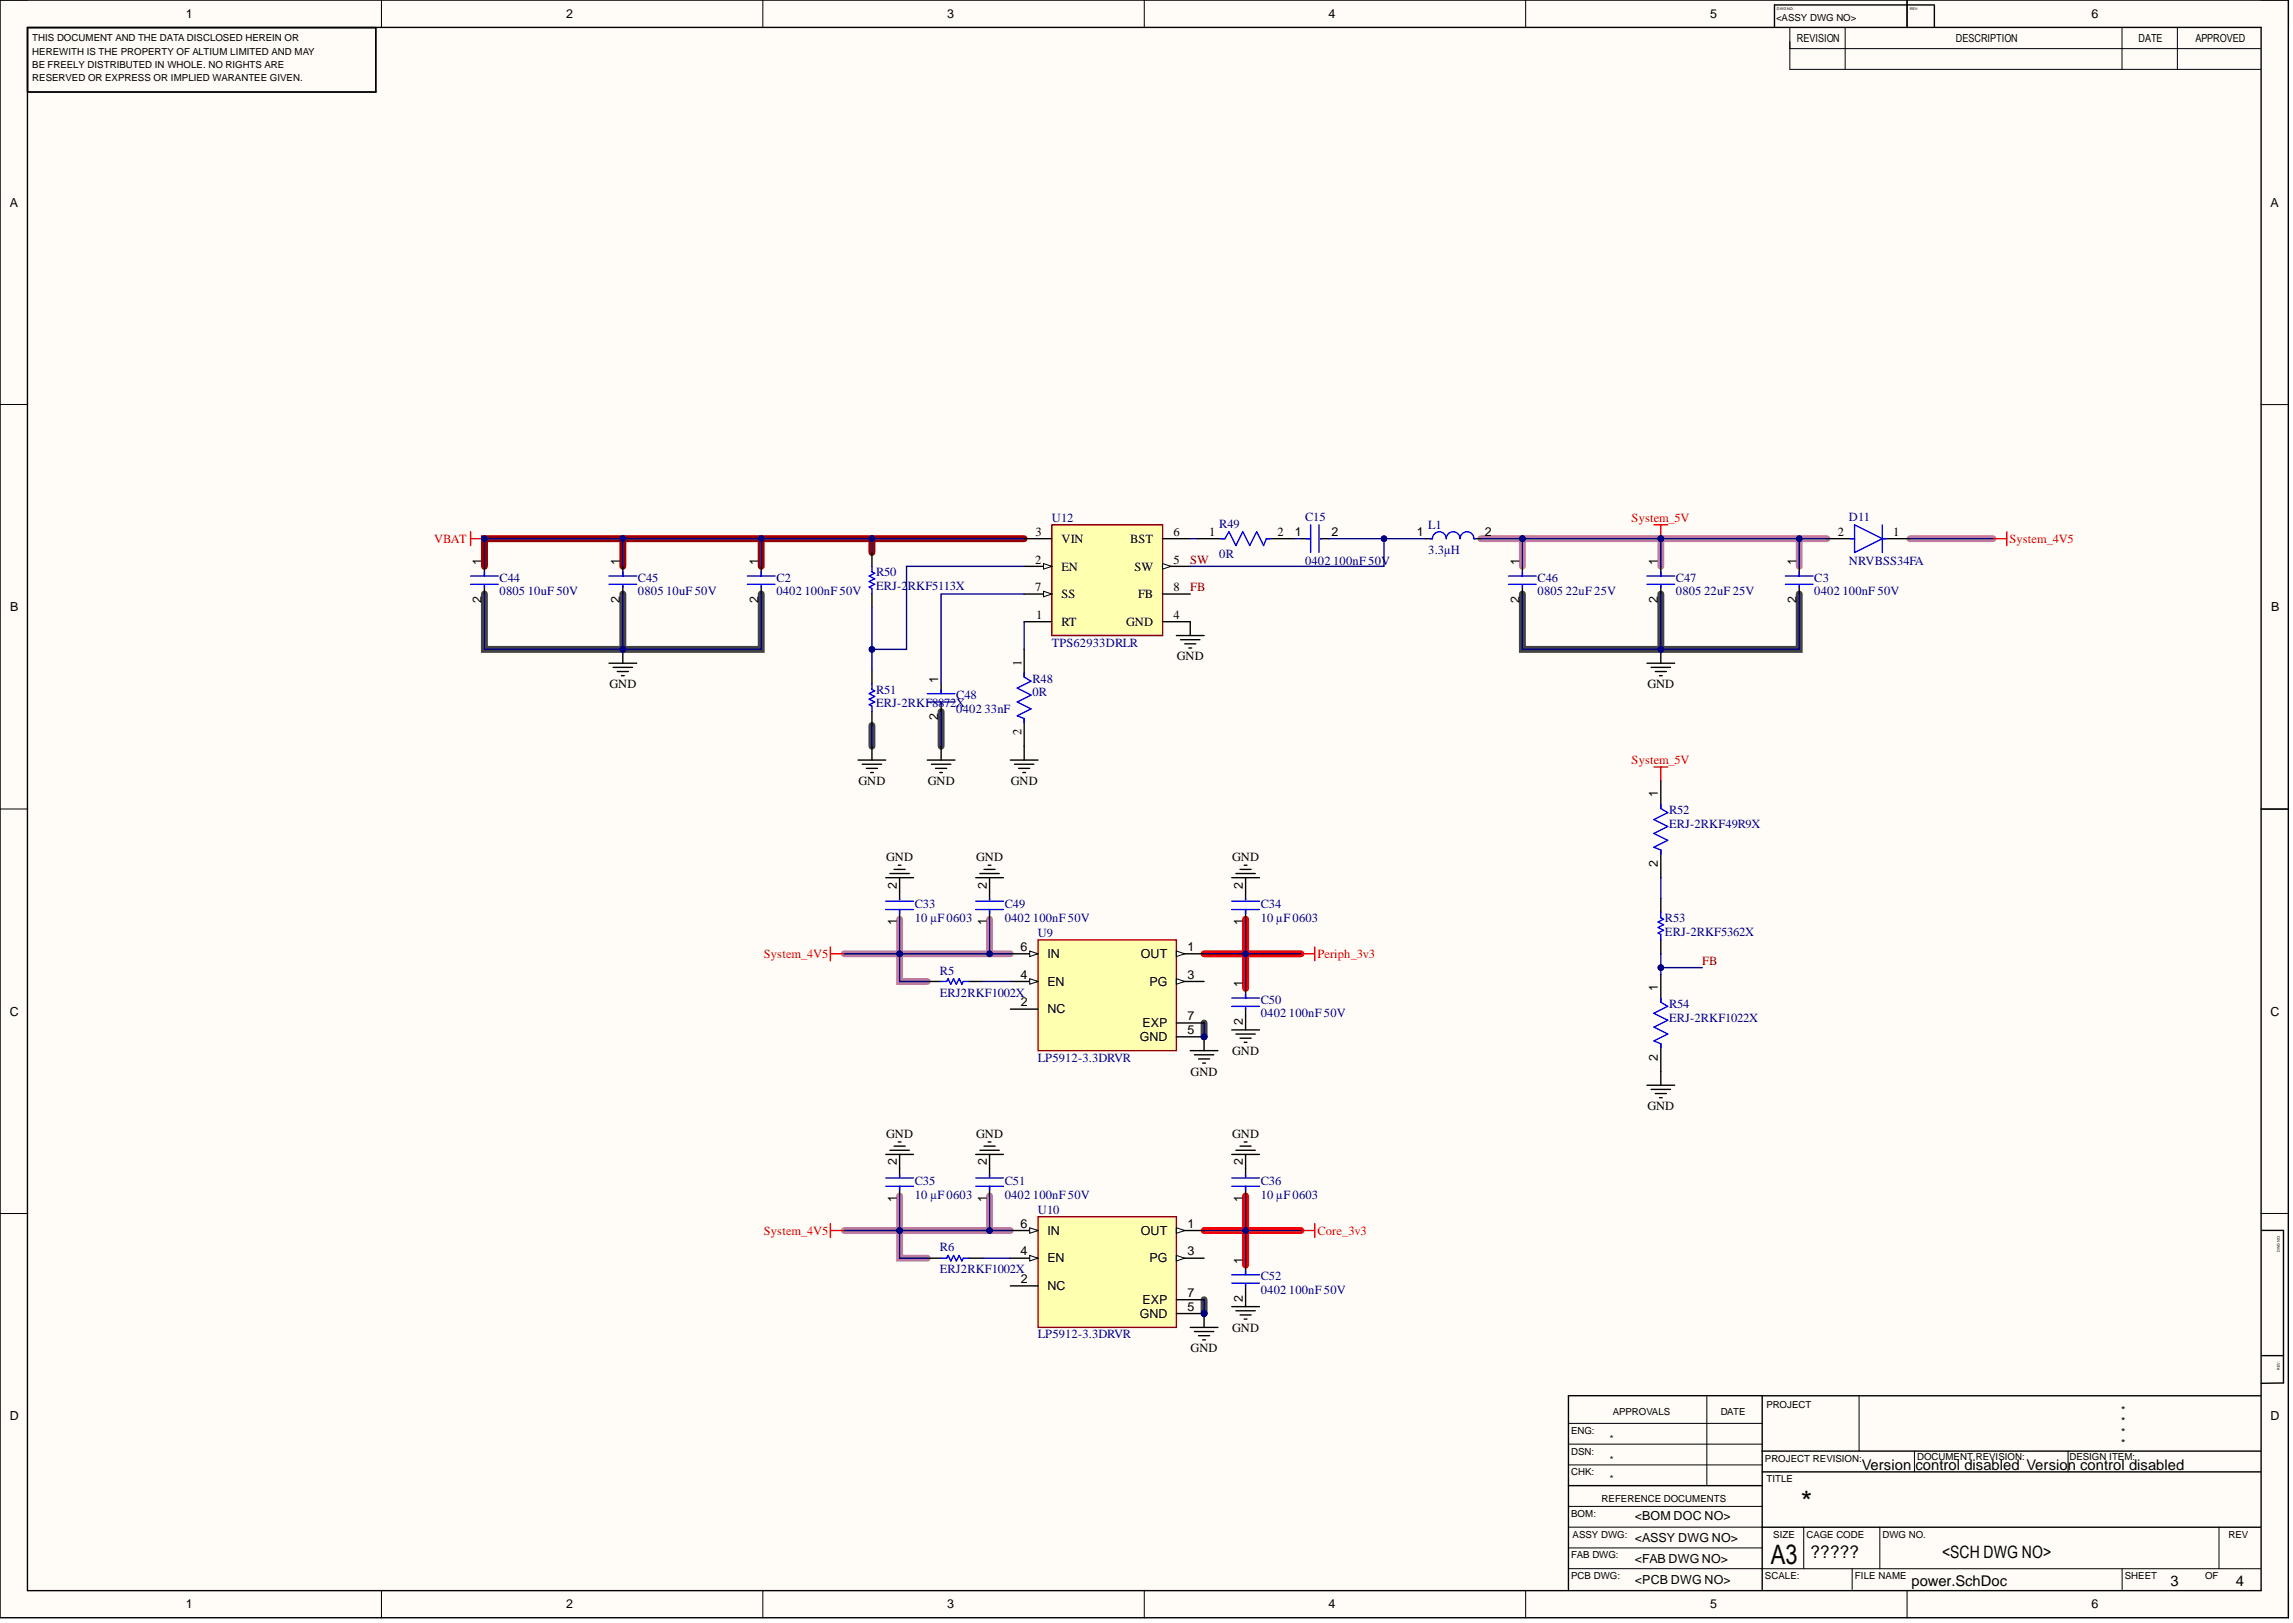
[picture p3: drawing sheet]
<svg xmlns="http://www.w3.org/2000/svg" width="420mm" height="297mm" viewBox="0 0 420 297" stroke-linecap="round" stroke-linejoin="round" font-family="sans-serif">
<defs><g id="words">
<text font-size="5.4" x="329.7" y="276.8">*</text>
<text font-size="4.9" x="324.2" y="286.2">A3</text>
<text font-size="3.2" x="331.5" y="285.1">?????</text>
<text font-size="3.1" x="355.6" y="285.1">&lt;SCH DWG NO&gt;</text>
<g font-size="2.7">
<text x="340.9" y="269">Version control disabled Version control disabled</text>
<text x="350" y="290.3">power.SchDoc</text>
<text x="397.4" y="290.3">3</text>
<text x="409.4" y="290.3">4</text>
</g>
<g font-size="2.3">
<text x="34" y="3.3">1</text>
<text x="103.6" y="3.3">2</text>
<text x="173.4" y="3.3">3</text>
<text x="243.2" y="3.3">4</text>
<text x="313.1" y="3.3">5</text>
<text x="382.9" y="3.3">6</text>
<text x="1.8" y="37.8">A</text>
<text x="415.7" y="37.8">A</text>
<text x="189.6" y="98.1">3</text>
<text x="194.3" y="99.3">VIN</text>
<text x="206.9" y="99.3">BST</text>
<text x="214.9" y="98.1">6</text>
<text x="221.4" y="98.1">1</text>
<text x="233.9" y="98.1">2</text>
<text x="237.1" y="98.1">1</text>
<text x="243.7" y="98.1">2</text>
<text x="259.4" y="98.1">1</text>
<text x="271.9" y="98.1">2</text>
<text x="336.5" y="98.1">2</text>
<text x="346.6" y="98.1">1</text>
<text x="88.2" y="103.4" transform="rotate(-90 88.2 103.4)">1</text>
<text x="113.5" y="103.4" transform="rotate(-90 113.5 103.4)">1</text>
<text x="138.8" y="103.4" transform="rotate(-90 138.8 103.4)">1</text>
<text x="189.5" y="103.1">2</text>
<text x="194.3" y="104.4">EN</text>
<text x="207.7" y="104.4">SW</text>
<text x="214.9" y="103.1">5</text>
<text x="278.2" y="103.4" transform="rotate(-90 278.2 103.4)">1</text>
<text x="303.5" y="103.4" transform="rotate(-90 303.5 103.4)">1</text>
<text x="328.9" y="103.4" transform="rotate(-90 328.9 103.4)">1</text>
<text x="1.9" y="111.8">B</text>
<text x="88.2" y="110.3" transform="rotate(-90 88.2 110.3)">2</text>
<text x="113.5" y="110.3" transform="rotate(-90 113.5 110.3)">2</text>
<text x="138.8" y="110.3" transform="rotate(-90 138.8 110.3)">2</text>
<text x="189.5" y="108.2">7</text>
<text x="189.7" y="113.3">1</text>
<text x="194.3" y="109.5">SS</text>
<text x="208.4" y="109.5">FB</text>
<text x="214.9" y="108.2">8</text>
<text x="214.9" y="113.3">4</text>
<text x="278.2" y="110.3" transform="rotate(-90 278.2 110.3)">2</text>
<text x="303.5" y="110.3" transform="rotate(-90 303.5 110.3)">2</text>
<text x="328.9" y="110.3" transform="rotate(-90 328.9 110.3)">2</text>
<text x="415.8" y="111.8">B</text>
<text x="194.3" y="114.5">RT</text>
<text x="206.2" y="114.5">GND</text>
<text x="111.6" y="125.9">GND</text>
<text x="171.8" y="124.9" transform="rotate(-90 171.8 124.9)">1</text>
<text x="187" y="121.9" transform="rotate(-90 187 121.9)">1</text>
<text x="215.5" y="120.9">GND</text>
<text x="301.6" y="125.9">GND</text>
<text x="171.8" y="131.8" transform="rotate(-90 171.8 131.8)">2</text>
<text x="187" y="134.5" transform="rotate(-90 187 134.5)">2</text>
<text x="157.2" y="143.7">GND</text>
<text x="169.8" y="143.7">GND</text>
<text x="185" y="143.7">GND</text>
<text x="303.5" y="145.9" transform="rotate(-90 303.5 145.9)">1</text>
<text x="162.2" y="157.6">GND</text>
<text x="178.7" y="157.6">GND</text>
<text x="225.6" y="157.6">GND</text>
<text x="303.5" y="158.7" transform="rotate(-90 303.5 158.7)">2</text>
<text x="164.2" y="162.7" transform="rotate(-90 164.2 162.7)">2</text>
<text x="180.7" y="162.7" transform="rotate(-90 180.7 162.7)">2</text>
<text x="227.5" y="162.7" transform="rotate(-90 227.5 162.7)">2</text>
<text x="164.2" y="169.3" transform="rotate(-90 164.2 169.3)">1</text>
<text x="180.7" y="169.3" transform="rotate(-90 180.7 169.3)">1</text>
<text x="227.5" y="169.3" transform="rotate(-90 227.5 169.3)">1</text>
<text x="186.8" y="174.1">6</text>
<text x="186.8" y="179.1">4</text>
<text x="191.8" y="175.3">IN</text>
<text x="208.9" y="175.3">OUT</text>
<text x="217.4" y="174.1">1</text>
<text x="217.4" y="179.1">3</text>
<text x="1.8" y="185.9">C</text>
<text x="186.9" y="184.2">2</text>
<text x="191.8" y="180.4">EN</text>
<text x="191.8" y="185.5">NC</text>
<text x="210.5" y="180.4">PG</text>
<text x="227.5" y="180.6" transform="rotate(-90 227.5 180.6)">1</text>
<text x="303.5" y="181.4" transform="rotate(-90 303.5 181.4)">1</text>
<text x="415.7" y="185.9">C</text>
<text x="208.7" y="190.5">GND</text>
<text x="209.2" y="188">EXP</text>
<text x="217.4" y="186.7">7</text>
<text x="217.4" y="189.2">5</text>
<text x="227.5" y="187.6" transform="rotate(-90 227.5 187.6)">2</text>
<text x="218" y="196.8">GND</text>
<text x="225.6" y="193">GND</text>
<text x="303.5" y="194.1" transform="rotate(-90 303.5 194.1)">2</text>
<text x="301.6" y="203.2">GND</text>
<text x="162.2" y="208.2">GND</text>
<text x="178.7" y="208.2">GND</text>
<text x="225.6" y="208.2">GND</text>
<text x="164.2" y="213.3" transform="rotate(-90 164.2 213.3)">2</text>
<text x="180.7" y="213.3" transform="rotate(-90 180.7 213.3)">2</text>
<text x="227.5" y="213.3" transform="rotate(-90 227.5 213.3)">2</text>
<text x="164.2" y="220" transform="rotate(-90 164.2 220)">1</text>
<text x="180.7" y="220" transform="rotate(-90 180.7 220)">1</text>
<text x="227.5" y="220" transform="rotate(-90 227.5 220)">1</text>
<text x="186.8" y="224.7">6</text>
<text x="191.8" y="226">IN</text>
<text x="208.9" y="226">OUT</text>
<text x="217.4" y="224.7">1</text>
<text x="186.8" y="229.8">4</text>
<text x="191.8" y="231">EN</text>
<text x="210.5" y="231">PG</text>
<text x="217.4" y="229.8">3</text>
<text x="227.5" y="231.3" transform="rotate(-90 227.5 231.3)">1</text>
<text x="186.9" y="234.8">2</text>
<text x="191.8" y="236.1">NC</text>
<text x="209.2" y="238.6">EXP</text>
<text x="217.4" y="237.4">7</text>
<text x="217.4" y="239.9">5</text>
<text x="227.5" y="238.2" transform="rotate(-90 227.5 238.2)">2</text>
<text x="208.7" y="241.2">GND</text>
<text x="225.6" y="243.7">GND</text>
<text x="218" y="247.5">GND</text>
<text x="1.8" y="259.9">D</text>
<text x="415.7" y="259.9">D</text>
<text x="299.3" y="278.2">&lt;BOM DOC NO&gt;</text>
<text x="299.3" y="286.1">&lt;FAB DWG NO&gt;</text>
<text x="299.3" y="282.3">&lt;ASSY DWG NO&gt;</text>
<text x="299.3" y="289.9">&lt;PCB DWG NO&gt;</text>
<text x="34" y="294.3">1</text>
<text x="103.6" y="294.3">2</text>
<text x="173.4" y="294.3">3</text>
<text x="243.2" y="294.3">4</text>
<text x="313.1" y="294.3">5</text>
<text x="382.9" y="294.3">6</text>
</g>
<g font-size="2.3" fill="#000080">
<text x="192.6" y="95.6">U12</text>
<text x="238.9" y="95.3">C15</text>
<text x="338.5" y="95.3">D11</text>
<text x="223.2" y="96.6">R49</text>
<text x="261.5" y="101.4">3.3µH</text>
<text x="261.5" y="96.8">L1</text>
<text x="91.5" y="106.4">C44</text>
<text x="116.8" y="106.4">C45</text>
<text x="142.1" y="106.4">C2</text>
<text x="160.4" y="105.4">R50</text>
<text x="160.4" y="108">ERJ-2</text>
<text x="166.2" y="108">RKF5113X</text>
<text x="223.2" y="102.1">0R</text>
<text x="238.9" y="103.4">0402</text>
<text x="244.1" y="103.4">100nF 50V</text>
<text x="281.5" y="106.4">C46</text>
<text x="306.8" y="106.4">C47</text>
<text x="332.2" y="106.4">C3</text>
<text x="338.5" y="103.4">NRVBSS34FA</text>
<text x="91.5" y="109">0805</text>
<text x="96.6" y="109">10uF 50V</text>
<text x="116.8" y="109">0805</text>
<text x="122" y="109">10uF 50V</text>
<text x="142.1" y="109">0402</text>
<text x="147.3" y="109">100nF 50V</text>
<text x="281.5" y="109">0805</text>
<text x="286.6" y="109">22uF 25V</text>
<text x="306.8" y="109">0805</text>
<text x="312" y="109">22uF 25V</text>
<text x="332.2" y="109">0402</text>
<text x="337.3" y="109">100nF 50V</text>
<text x="192.6" y="118.3">TPS62933DRLR</text>
<text x="189" y="124.9">R48</text>
<text x="160.4" y="127">R51</text>
<text x="160.4" y="129.5">ERJ-2RKF8872X</text>
<text x="175.1" y="128">C48</text>
<text x="175.1" y="130.5">0402</text>
<text x="180.2" y="130.5">33nF</text>
<text x="189" y="127.5">0R</text>
<text x="305.6" y="149">R52</text>
<text x="305.6" y="151.5">ERJ-2RKF49R9X</text>
<text x="167.5" y="166.2">C33</text>
<text x="183.9" y="166.2">C49</text>
<text x="230.8" y="166.2">C34</text>
<text x="167.5" y="168.7">10 µF 0603</text>
<text x="183.9" y="168.7">0402</text>
<text x="189.1" y="168.7">100nF 50V</text>
<text x="190" y="171.5">U9</text>
<text x="230.8" y="168.7">10 µF 0603</text>
<text x="304.8" y="168.7">R53</text>
<text x="304.8" y="171.3">ERJ-2RKF5362X</text>
<text x="172" y="178.4">R5</text>
<text x="172" y="182.4">ERJ2RKF1002X</text>
<text x="230.8" y="183.7">C50</text>
<text x="305.6" y="184.4">R54</text>
<text x="230.8" y="186.2">0402</text>
<text x="236" y="186.2">100nF 50V</text>
<text x="305.6" y="187">ERJ-2RKF1022X</text>
<text x="190" y="194.3">LP5912-3.3DRVR</text>
<text x="167.5" y="216.9">C35</text>
<text x="167.5" y="219.4">10 µF 0603</text>
<text x="183.9" y="216.9">C51</text>
<text x="183.9" y="219.4">0402</text>
<text x="189.1" y="219.4">100nF 50V</text>
<text x="230.8" y="216.9">C36</text>
<text x="230.8" y="219.4">10 µF 0603</text>
<text x="190" y="222.2">U10</text>
<text x="172" y="229">R6</text>
<text x="172" y="233.1">ERJ2RKF1002X</text>
<text x="230.8" y="234.3">C52</text>
<text x="230.8" y="236.9">0402</text>
<text x="236" y="236.9">100nF 50V</text>
<text x="190" y="245">LP5912-3.3DRVR</text>
</g>
<g font-size="2.3" fill="#f00">
<text x="298.7" y="95.6">System_5V</text>
<text x="79.5" y="99.3">VBAT</text>
<text x="367.9" y="99.3">System_4V5</text>
<text x="298.7" y="139.9">System_5V</text>
<text x="139.9" y="175.3">System_4V5</text>
<text x="241.2" y="175.3">Periph_3v3</text>
<text x="139.9" y="226">System_4V5</text>
<text x="241.2" y="226">Core_3v3</text>
</g>
<g font-size="2.3" fill="#800000">
<text x="217.9" y="103.1">SW</text>
<text x="217.9" y="108.2">FB</text>
<text x="311.6" y="176.6">FB</text>
</g>
<g font-size="2">
<text x="329" y="7.7">REVISION</text>
<text x="358.1" y="7.7">DESCRIPTION</text>
<text x="391.5" y="7.7">DATE</text>
<text x="401.9" y="7.7">APPROVED</text>
<text x="388.3" y="262.8">*</text>
<text x="388.3" y="258.8">*</text>
<text x="388.3" y="260.8">*</text>
<text x="388.3" y="264.8">*</text>
</g>
<g font-size="1.8">
<text x="325.2" y="3.8">&lt;ASSY DWG NO&gt;</text>
<text x="5.9" y="7.6">THIS DOCUMENT AND THE DATA DISCLOSED HEREIN OR</text>
<text x="5.9" y="10">HEREWITH IS THE PROPERTY OF ALTIUM LIMITED AND MAY</text>
<text x="5.9" y="12.5">BE FREELY DISTRIBUTED IN WHOLE. NO RIGHTS ARE</text>
<text x="5.9" y="14.9">RESERVED OR EXPRESS OR IMPLIED WARANTEE GIVEN.</text>
<text x="323.4" y="257.6">PROJECT</text>
<text x="287.7" y="262.4">ENG:</text>
<text x="294.8" y="264">*</text>
<text x="295.3" y="258.9">APPROVALS</text>
<text x="315" y="258.9">DATE</text>
<text x="287.7" y="266.2">DSN:</text>
<text x="294.8" y="267.8">*</text>
<text x="323.1" y="267.5">PROJECT REVISION:</text>
<text x="351" y="267.2">DOCUMENT REVISION:</text>
<text x="378.9" y="267.2">DESIGN ITEM:</text>
<text x="287.7" y="270">CHK:</text>
<text x="293.2" y="274.8">REFERENCE DOCUMENTS</text>
<text x="294.8" y="271.3">*</text>
<text x="323.4" y="271.3">TITLE</text>
<text x="287.7" y="277.6">BOM:</text>
<text x="287.9" y="281.4">ASSY DWG:</text>
<text x="324.7" y="281.4">SIZE</text>
<text x="330.7" y="281.4">CAGE CODE</text>
<text x="344.7" y="281.4">DWG NO.</text>
<text x="408" y="281.4">REV</text>
<text x="287.7" y="285.2">FAB DWG:</text>
<text x="287.7" y="289">PCB DWG:</text>
<text x="323.1" y="289">SCALE:</text>
<text x="339.6" y="289">FILE NAME</text>
<text x="389" y="289">SHEET</text>
<text x="403.7" y="289">OF</text>
</g>
<g font-size=".7">
<text x="325.3" y="1.8">DWG NO:</text>
<text x="349.7" y="1.8">REV:</text>
<text x="417.4" y="229.1" transform="rotate(-90 417.4 229.1)">DWG NO:</text>
<text x="417.4" y="250.7" transform="rotate(-90 417.4 250.7)">REV:</text>
</g>
</g></defs>
<g fill="#fffcf8">
<path d="M0 0h419v296.1h-419z" fill-rule="evenodd"/>
<path d="M5.1 5.1h408.8v286h-408.8z" fill-rule="evenodd"/>
</g>
<g fill="none" stroke="#000" stroke-width=".18">
<path d="M0 0h5.1M69.8 0v5.1M139.7 0v5.1M209.5 0v5.1M279.3 0v5.1M327.7 5.1v7.6M327.7 8.9h86.1M327.7 12.7h86.1M337.8 5.1v7.6M349.1 0v5.1M388.5 5.1v7.6M398.6 5.1v7.6"/>
<path d="M413.9 0h5.1v5.1M0 74h5.1M413.9 74h5.1M0 148.1h5.1M413.9 148.1h5.1M0 222.1h5.1M413.9 222.1h5.1M312.5 255.4v16.5M340.4 255.4v10.2M287.2 264.3h35.4M287.2 260.5h35.4M287.2 268.1h35.4"/>
<path d="M287.2 279.5h35.4M287.2 275.7h35.4M330.2 279.5v7.6M344.2 279.5v7.6M350.5 265.6v3.8M378.6 265.6v3.8M406.3 279.5v7.6M69.8 291.1v5M139.7 291.1v5M209.5 291.1v5M279.3 291.1v5M287.2 287.1h126.7"/>
<path d="M287.2 283.3h35.4M339.1 287.1v3.8M349.1 291.1v5M388.5 287.1v3.8M419 291.1v5"/>
</g>
<path d="M88.7 108.7v10.1h50.7v-10.1M114 108.7v10.1M278.7 108.7v10.1h50.7v-10.1M304.1 108.7v10.1M159.6 132.8v3.8M172.3 130.2v6.4M220.4 187.2v2.6M220.4 237.9v2.5" fill="none" stroke="#434343" stroke-width="1.3"/>
<path d="M271.1 98.6h7.6M278.7 98.6h55.8M278.7 98.6v5.1M304.1 98.6v5.1M329.4 98.6v5.1M349.7 98.6h15.2M154.6 174.6h30.4M164.7 168.2v11.4h5.1M181.2 168.2v6.4M164.7 218.9v11.4h5.1M181.2 218.9v6.3M154.6 225.2h30.4" fill="none" stroke="#c27ba0" stroke-width="1.3"/>
<path d="M220.4 174.6h17.8M228 168.2v12.7M228 218.9v12.6M220.4 225.2h17.8" fill="none" stroke="#f00" stroke-width="1.3"/>
<path d="M114 98.6v5M139.4 98.6v5M159.6 98.6v2.5M187.5 98.6h-98.8v5.1" fill="none" stroke="#980000" stroke-width="1.3"/>
<g fill="none" stroke="#000" stroke-width=".25">
<path d="M0 0h418.9v296.1h-418.9zM5 5h409v286.1h-409zM68.8 5.1v11.7h-63.8M324.9 .9v4M324.9 .9h29.2M349.1 0v5M354.1 1v4M414 148.1h5M414.1 225.2h4v27.9l-4.1 .1M322.6 255.4v35.5M413.9 255.5l-126.7-.1v35.5M414.1 248.1h4"/>
<path d="M287.2 271.9h35.4M322.6 265.6h91.3M322.6 269.4h91.3M322.6 279.5h91.3"/>
</g>
<circle cx="220.4" cy="189.8" r=".51" fill="#000080"/>
<circle cx="220.4" cy="189.8" r=".51" fill="none" stroke="#000080" stroke-width=".18"/>
<path d="M190 172h25.4v20.3h-25.4z" fill-rule="evenodd" fill="#ffffb0"/>
<path d="M190 172h25.4v20.3h-25.4z" fill="none" stroke="#800000" stroke-width=".25"/>
<path d="M185 174.6h5" fill="none" stroke="#000" stroke-width=".25"/>
<path d="M188.5 174.1l1.5 .5-1.5 .5z" fill="#f8fcff"/>
<path d="M188.5 174.1l1.5 .5-1.5 .5z" fill="none" stroke="#000" stroke-width=".18"/>
<path d="M185 179.6h5" fill="none" stroke="#000" stroke-width=".25"/>
<path d="M188.5 179.1l1.5 .5-1.5 .5z" fill="#f8fcff"/>
<path d="M188.5 179.1l1.5 .5-1.5 .5z" fill="none" stroke="#000" stroke-width=".18"/>
<path d="M215.4 174.6h5M185 184.7h5" fill="none" stroke="#000" stroke-width=".25"/>
<path d="M215.4 174.1l1.5 .5-1.5 .5z" fill="#f8fcff"/>
<path d="M215.4 174.1l1.5 .5-1.5 .5z" fill="none" stroke="#000" stroke-width=".18"/>
<path d="M215.4 179.6h5" fill="none" stroke="#000" stroke-width=".25"/>
<path d="M215.4 179.1l1.5 .5-1.5 .5z" fill="#f8fcff"/>
<path d="M215.4 179.1l1.5 .5-1.5 .5z" fill="none" stroke="#000" stroke-width=".18"/>
<path d="M215.4 187.2h5M215.4 189.8h5" fill="none" stroke="#000" stroke-width=".25"/>
<circle cx="220.4" cy="189.8" r=".51" fill="#000080"/>
<circle cx="220.4" cy="189.8" r=".51" fill="none" stroke="#000080" stroke-width=".18"/>
<path d="M217.9 192.3h5.1M218.7 193h3.5M219.4 193.8h2.1M220.2 194.6h.5M220.4 189.8v2.5" fill="none" stroke="#000" stroke-width=".25"/>
<circle cx="220.4" cy="189.8" r=".51" fill="#000080"/>
<circle cx="220.4" cy="189.8" r=".51" fill="none" stroke="#000080" stroke-width=".18"/>
<path d="M152 173.3v2.5M152 174.6h2.6" fill="none" stroke="#f00" stroke-width=".25"/>
<path d="M162.9 159.9h3.6M163.7 159.1h2M164.4 158.4h.6M226.3 159.9h3.5M227 159.1h2.1M227.8 158.4h.5M162.2 160.6h5M164.7 160.6v4.1M164.7 166.5v1.7M225.5 160.6h5.1M228 160.6v4.1M228 166.5v1.7" fill="none" stroke="#000" stroke-width=".25"/>
<path d="M162.2 166.5h5M162.2 164.9h5M164.7 164.4v.3M164.7 166.5v.7M225.5 166.5h5.1M225.5 164.9h5.1M228 164.4v.3M228 166.5v.7" fill="none" stroke="#00f" stroke-width=".25"/>
<circle cx="220.4" cy="240.4" r=".51" fill="#000080"/>
<circle cx="220.4" cy="240.4" r=".51" fill="none" stroke="#000080" stroke-width=".18"/>
<path d="M190 222.7h25.4v20.2h-25.4z" fill-rule="evenodd" fill="#ffffb0"/>
<path d="M190 222.7h25.4v20.2h-25.4z" fill="none" stroke="#800000" stroke-width=".25"/>
<path d="M185 225.2h5" fill="none" stroke="#000" stroke-width=".25"/>
<path d="M188.5 224.7l1.5 .5-1.5 .5z" fill="#f8fcff"/>
<path d="M188.5 224.7l1.5 .5-1.5 .5z" fill="none" stroke="#000" stroke-width=".18"/>
<path d="M185 230.3h5" fill="none" stroke="#000" stroke-width=".25"/>
<path d="M188.5 229.8l1.5 .5-1.5 .5z" fill="#f8fcff"/>
<path d="M188.5 229.8l1.5 .5-1.5 .5z" fill="none" stroke="#000" stroke-width=".18"/>
<path d="M185 235.3h5M215.4 225.2h5" fill="none" stroke="#000" stroke-width=".25"/>
<path d="M215.4 224.7l1.5 .5-1.5 .5z" fill="#f8fcff"/>
<path d="M215.4 224.7l1.5 .5-1.5 .5z" fill="none" stroke="#000" stroke-width=".18"/>
<path d="M215.4 230.3h5" fill="none" stroke="#000" stroke-width=".25"/>
<path d="M215.4 229.8l1.5 .5-1.5 .5z" fill="#f8fcff"/>
<path d="M215.4 229.8l1.5 .5-1.5 .5z" fill="none" stroke="#000" stroke-width=".18"/>
<path d="M215.4 237.9h5M215.4 240.4h5" fill="none" stroke="#000" stroke-width=".25"/>
<circle cx="220.4" cy="240.4" r=".51" fill="#000080"/>
<circle cx="220.4" cy="240.4" r=".51" fill="none" stroke="#000080" stroke-width=".18"/>
<path d="M217.9 242.9h5.1M218.7 243.7h3.5M219.4 244.5h2.1M220.2 245.2h.5M220.4 240.4v2.5" fill="none" stroke="#000" stroke-width=".25"/>
<circle cx="220.4" cy="240.4" r=".51" fill="#000080"/>
<circle cx="220.4" cy="240.4" r=".51" fill="none" stroke="#000080" stroke-width=".18"/>
<path d="M238.2 174.6h2.5M240.7 173.3v2.5M152 223.9v2.6M152 225.2h2.6M238.2 225.2h2.5M240.7 223.9v2.6" fill="none" stroke="#f00" stroke-width=".25"/>
<g fill="none" stroke="#000" stroke-width=".25">
<path d="M88.7 103.6v1.8M88.7 107.2v1.5M114 103.6v1.8M114 107.2v1.5M114 118.8v2.6M139.4 103.6v1.8M139.4 107.2v1.5M187.5 118.8v5.1M278.7 103.7v1.7M278.7 107.2v1.5M304.1 103.7v1.7M304.1 107.2v1.5"/>
<path d="M329.4 103.7v1.7M329.4 107.2v1.5M111.5 121.4h5.1M112.3 122.1h3.5M113 122.9h2M113.8 123.7h.5M172.3 125.2v1.8M172.3 128.7v1.5M187.5 131.5v5.1M162.2 211.3h5M162.9 210.5h3.6M163.7 209.8h2"/>
<path d="M164.4 209h.6M164.7 211.3v4M164.7 217.1v1.8M225.5 211.3h5.1M226.3 210.5h3.5M227 209.8h2.1M227.8 209h.5M228 211.3v4M228 217.1v1.8"/>
</g>
<g fill="none" stroke="#00f" stroke-width=".25">
<path d="M86.2 105.4h5M86.2 106.9h5M88.7 104.7v.7M88.7 107.2v.2M111.5 105.4h5.1M111.5 106.9h5.1M114 104.7v.7M114 107.2v.2M136.8 105.4h5.1M136.8 106.9h5.1M139.4 104.7v.7M139.4 107.2v.2"/>
<path d="M276.2 105.4h5.1M276.2 106.9h5.1M278.7 104.7v.7M278.7 107.2v.3M301.5 105.4h5.1M301.5 106.9h5.1M304.1 104.7v.7M304.1 107.2v.3M326.9 105.4h5M326.9 106.9h5M329.4 104.7v.7M329.4 107.2v.3"/>
<path d="M169.8 127h5M169.8 128.5h5M172.3 126.2v.8M172.3 128.7v.3M187.5 123.2v.7l1.3 .8-2.6 1.2 2.6 1.3-2.6 1.3 2.6 1.2-2.6 1.3 1.3 .5v.8M162.2 217.1h5M162.2 215.6h5M164.7 215.1v.2M164.7 217.1v.8M225.5 217.1h5.1M225.5 215.6h5.1M228 215.1v.2"/>
<path d="M228 217.1v.8"/>
</g>
<circle cx="114" cy="118.8" r=".51" fill="#000080"/>
<circle cx="114" cy="118.8" r=".51" fill="none" stroke="#000080" stroke-width=".18"/>
<g fill="none" stroke="#000" stroke-width=".25">
<path d="M219.2 98.6h5M231.8 98.6h5.1M238.2 98.6h1.8M241.7 98.6h1.5M215.4 116.3h5M216.1 117.1h3.6M216.9 117.8h2M217.7 118.6h.5M217.9 113.8v2.5M304.1 118.8v2.6M169.8 139.1h5M170.5 139.9h3.6"/>
<path d="M172.3 136.6v2.5M185 139.1h5M185.7 139.9h3.6M187.5 136.6v2.5M301.5 121.4h5.1M302.3 122.1h3.5M303.1 122.9h2M303.8 123.7h.5M171.3 140.6h2M172 141.4h.6M186.5 140.6h2M187.3 141.4h.5"/>
</g>
<path d="M223.5 98.6h.7l.8-1.3 1.3 2.6 1.2-2.6 1.3 2.6 1.3-2.6 1.2 2.6 .5-1.3h.8M239.2 98.6h.8M240 96.1v5M241.5 96.1v5M241.7 98.6h.3" fill="none" stroke="#00f" stroke-width=".25"/>
<circle cx="304.1" cy="118.8" r=".51" fill="#000080"/>
<circle cx="304.1" cy="118.8" r=".51" fill="none" stroke="#000080" stroke-width=".18"/>
<path d="M302.8 96.1h2.5M304.1 96.1v2.5" fill="none" stroke="#f00" stroke-width=".25"/>
<circle cx="304.1" cy="98.6" r=".51" fill="#000080"/>
<circle cx="304.1" cy="98.6" r=".51" fill="none" stroke="#000080" stroke-width=".18"/>
<path d="M334.5 98.6h5M344.6 98.6h5.1M157.1 139.1h5.1M157.9 139.9h3.5M159.6 136.6v2.5M158.6 140.6h2M159.4 141.4h.5M301.5 198.6h5.1M302.3 199.4h3.5M304.1 196.1v2.5M303.1 200.1h2M303.8 200.9h.5" fill="none" stroke="#000" stroke-width=".25"/>
<path d="M86.2 98.6h2.5M86.2 97.3v2.5M364.9 98.6h2.5M367.4 97.3v2.6M302.8 140.4h2.5M304.1 140.4v2.5" fill="none" stroke="#f00" stroke-width=".25"/>
<path d="M338.8 98.6h.7M339.5 96.1l5.1 2.5-5.1 2.5zM344.6 96.1v5M344.6 98.6h.8" fill="none" stroke="#00f" stroke-width=".25"/>
<circle cx="88.7" cy="98.6" r=".51" fill="#000080"/>
<circle cx="88.7" cy="98.6" r=".51" fill="none" stroke="#000080" stroke-width=".18"/>
<g fill="none" stroke="#000" stroke-width=".25">
<path d="M261 98.6h1.2M269.9 98.6h1.2M159.6 101.1v2.5M159.6 108.7v2.5M159.6 122.6v2.6M159.6 130.2v2.6M179.4 159.9h3.5M180.2 159.1h2M180.9 158.4h.5M304.1 142.9v5.1M304.1 155.6v5M169.8 179.6h2.5"/>
<path d="M177.4 179.6h2.5M178.6 160.6h5.1M181.2 160.6v4.1M181.2 166.5v1.7M304.1 164.4v2.6M304.1 172v2.6M304.1 178.4v5M225.5 188.5h5.1M226.3 189.2h3.5M227 190h2.1M227.8 190.8h.5M228 180.9v1.8"/>
<path d="M228 184.4v4.1M304.1 191v5.1M178.6 211.3h5.1M179.4 210.5h3.5M180.2 209.8h2M180.9 209h.5M181.2 211.3v4M181.2 217.1v1.8M169.8 230.3h2.5M177.4 230.3h2.5M225.5 239.1h5.1M226.3 239.9h3.5"/>
<path d="M228 231.5v1.8M228 235.1v4M227 240.7h2.1M227.8 241.4h.5"/>
</g>
<g fill="none" stroke="#00f" stroke-width=".25">
<path d="M261.7 98.6h.5a1.27 1.27 0 0 1 1.3-1.3 1.27 1.27 0 0 1 1.3 1.3 1.27 1.27 0 0 1 1.3-1.3 1.27 1.27 0 0 1 1.2 1.3 1.27 1.27 0 0 1 1.3-1.3 1.27 1.27 0 0 1 1.3 1.3h.2M159.6 103.6v1.1l.5 .2-1 .5 1 .5-1 .5 1 .5-1 .5 .5 .3v1M159.6 125.2v1l.5 .2-1 .6 1 .5-1 .5 1 .5-1 .5 .5 .2v1M304.1 147.2v.8l1.2 .7-2.5 1.3 2.5 1.3-2.5 1.2 2.5 1.3-2.5 1.3 1.3 .5v.7M172.3 179.6h1l.3-.5 .5 1 .5-1 .5 1 .5-1 .5 1 .3-.5h1M178.6 166.5h5.1M178.6 164.9h5.1M181.2 164.4v.3M181.2 166.5v.7M304.1 167v1l.5 .2-1 .5 1 .5-1 .6 1 .5-1 .5 .5 .2v1M225.5 182.7h5.1M225.5 184.2h5.1"/>
<path d="M228 181.9v.8M228 184.4v.3M304.1 182.7v.7l1.2 .8-2.5 1.3 2.5 1.2-2.5 1.3 2.5 1.2-2.5 1.3 1.3 .5v.8M178.6 217.1h5.1M178.6 215.6h5.1M181.2 215.1v.2M181.2 217.1v.8M172.3 230.3h1l.3-.5 .5 1 .5-1 .5 1 .5-1 .5 1 .3-.5h1M225.5 233.3h5.1M225.5 234.8h5.1M228 232.6v.7M228 235.1v.2"/>
</g>
<path d="M192.6 96.1h20.2v20.2h-20.2z" fill-rule="evenodd" fill="#ffffb0"/>
<path d="M192.6 96.1h20.2v20.2h-20.2z" fill="none" stroke="#800000" stroke-width=".25"/>
<path d="M187.5 98.6h5.1M212.8 98.6h5.1M187.5 103.7h5.1" fill="none" stroke="#000" stroke-width=".25"/>
<path d="M191.1 103.1l1.5 .6-1.5 .5z" fill="#f8fcff"/>
<path d="M191.1 103.1l1.5 .6-1.5 .5z" fill="none" stroke="#000" stroke-width=".18"/>
<path d="M187.5 108.7h5.1M187.5 113.8h5.1M212.8 108.7h5.1" fill="none" stroke="#000" stroke-width=".25"/>
<path d="M191.1 108.2l1.5 .5-1.5 .5z" fill="#f8fcff"/>
<path d="M191.1 108.2l1.5 .5-1.5 .5z" fill="none" stroke="#000" stroke-width=".18"/>
<path d="M212.8 103.7h5.1" fill="none" stroke="#000" stroke-width=".25"/>
<path d="M212.8 103.1l1.6 .6-1.6 .5z" fill="#f8fcff"/>
<path d="M212.8 103.1l1.6 .6-1.6 .5z" fill="none" stroke="#000" stroke-width=".18"/>
<path d="M212.8 113.8h5.1" fill="none" stroke="#000" stroke-width=".25"/>
<path d="M220.4 187.2v2.6" fill="none" stroke="#000080" stroke-width=".25"/>
<circle cx="220.4" cy="189.8" r=".51" fill="#000080"/>
<circle cx="220.4" cy="189.8" r=".51" fill="none" stroke="#000080" stroke-width=".18"/>
<path d="M154.6 174.6h30.4" fill="none" stroke="#000080" stroke-width=".25"/>
<circle cx="164.7" cy="174.6" r=".51" fill="#000080"/>
<circle cx="164.7" cy="174.6" r=".51" fill="none" stroke="#000080" stroke-width=".18"/>
<circle cx="181.2" cy="174.6" r=".51" fill="#000080"/>
<circle cx="181.2" cy="174.6" r=".51" fill="none" stroke="#000080" stroke-width=".18"/>
<path d="M220.4 174.6h17.8" fill="none" stroke="#000080" stroke-width=".25"/>
<circle cx="228" cy="174.6" r=".51" fill="#000080"/>
<circle cx="228" cy="174.6" r=".51" fill="none" stroke="#000080" stroke-width=".18"/>
<path d="M164.7 168.2v6.4" fill="none" stroke="#000080" stroke-width=".25"/>
<circle cx="164.7" cy="174.6" r=".51" fill="#000080"/>
<circle cx="164.7" cy="174.6" r=".51" fill="none" stroke="#000080" stroke-width=".18"/>
<path d="M164.7 174.6v5h5.1" fill="none" stroke="#000080" stroke-width=".25"/>
<circle cx="164.7" cy="174.6" r=".51" fill="#000080"/>
<circle cx="164.7" cy="174.6" r=".51" fill="none" stroke="#000080" stroke-width=".18"/>
<path d="M228 168.2v6.4" fill="none" stroke="#000080" stroke-width=".25"/>
<circle cx="228" cy="174.6" r=".51" fill="#000080"/>
<circle cx="228" cy="174.6" r=".51" fill="none" stroke="#000080" stroke-width=".18"/>
<path d="M220.4 237.9v2.5" fill="none" stroke="#000080" stroke-width=".25"/>
<circle cx="220.4" cy="240.4" r=".51" fill="#000080"/>
<circle cx="220.4" cy="240.4" r=".51" fill="none" stroke="#000080" stroke-width=".18"/>
<path d="M154.6 225.2h30.4" fill="none" stroke="#000080" stroke-width=".25"/>
<circle cx="164.7" cy="225.2" r=".51" fill="#000080"/>
<circle cx="164.7" cy="225.2" r=".51" fill="none" stroke="#000080" stroke-width=".18"/>
<circle cx="181.2" cy="225.2" r=".51" fill="#000080"/>
<circle cx="181.2" cy="225.2" r=".51" fill="none" stroke="#000080" stroke-width=".18"/>
<path d="M220.4 225.2h17.8" fill="none" stroke="#000080" stroke-width=".25"/>
<circle cx="228" cy="225.2" r=".51" fill="#000080"/>
<circle cx="228" cy="225.2" r=".51" fill="none" stroke="#000080" stroke-width=".18"/>
<path d="M164.7 218.9v6.3" fill="none" stroke="#000080" stroke-width=".25"/>
<circle cx="164.7" cy="225.2" r=".51" fill="#000080"/>
<circle cx="164.7" cy="225.2" r=".51" fill="none" stroke="#000080" stroke-width=".18"/>
<path d="M164.7 225.2v5.1h5.1" fill="none" stroke="#000080" stroke-width=".25"/>
<circle cx="164.7" cy="225.2" r=".51" fill="#000080"/>
<circle cx="164.7" cy="225.2" r=".51" fill="none" stroke="#000080" stroke-width=".18"/>
<path d="M228 218.9v6.3" fill="none" stroke="#000080" stroke-width=".25"/>
<circle cx="228" cy="225.2" r=".51" fill="#000080"/>
<circle cx="228" cy="225.2" r=".51" fill="none" stroke="#000080" stroke-width=".18"/>
<path d="M114 98.6v5" fill="none" stroke="#000080" stroke-width=".25"/>
<circle cx="114" cy="98.6" r=".51" fill="#000080"/>
<circle cx="114" cy="98.6" r=".51" fill="none" stroke="#000080" stroke-width=".18"/>
<path d="M114 108.7v10.1" fill="none" stroke="#000080" stroke-width=".25"/>
<circle cx="114" cy="118.8" r=".51" fill="#000080"/>
<circle cx="114" cy="118.8" r=".51" fill="none" stroke="#000080" stroke-width=".18"/>
<path d="M88.7 108.7v10.1h50.7v-10.1" fill="none" stroke="#000080" stroke-width=".25"/>
<circle cx="114" cy="118.8" r=".51" fill="#000080"/>
<circle cx="114" cy="118.8" r=".51" fill="none" stroke="#000080" stroke-width=".18"/>
<path d="M278.7 98.6v5.1" fill="none" stroke="#000080" stroke-width=".25"/>
<circle cx="278.7" cy="98.6" r=".51" fill="#000080"/>
<circle cx="278.7" cy="98.6" r=".51" fill="none" stroke="#000080" stroke-width=".18"/>
<path d="M304.1 98.6v5.1" fill="none" stroke="#000080" stroke-width=".25"/>
<circle cx="304.1" cy="98.6" r=".51" fill="#000080"/>
<circle cx="304.1" cy="98.6" r=".51" fill="none" stroke="#000080" stroke-width=".18"/>
<path d="M304.1 108.7v10.1" fill="none" stroke="#000080" stroke-width=".25"/>
<circle cx="304.1" cy="118.8" r=".51" fill="#000080"/>
<circle cx="304.1" cy="118.8" r=".51" fill="none" stroke="#000080" stroke-width=".18"/>
<path d="M217.9 98.6h1.3M236.9 98.6h1.3M253.4 98.6v5.1h-35.5M187.5 108.7h-15.2v16.5M187.5 113.8v5" fill="none" stroke="#000080" stroke-width=".25"/>
<circle cx="253.4" cy="98.6" r=".51" fill="#000080"/>
<circle cx="253.4" cy="98.6" r=".51" fill="none" stroke="#000080" stroke-width=".18"/>
<path d="M243.2 98.6h17.8" fill="none" stroke="#000080" stroke-width=".25"/>
<circle cx="253.4" cy="98.6" r=".51" fill="#000080"/>
<circle cx="253.4" cy="98.6" r=".51" fill="none" stroke="#000080" stroke-width=".18"/>
<path d="M187.5 98.6h-98.8v5.1M172.3 130.2v6.4" fill="none" stroke="#000080" stroke-width=".25"/>
<circle cx="88.7" cy="98.6" r=".51" fill="#000080"/>
<circle cx="88.7" cy="98.6" r=".51" fill="none" stroke="#000080" stroke-width=".18"/>
<circle cx="114" cy="98.6" r=".51" fill="#000080"/>
<circle cx="114" cy="98.6" r=".51" fill="none" stroke="#000080" stroke-width=".18"/>
<circle cx="139.4" cy="98.6" r=".51" fill="#000080"/>
<circle cx="139.4" cy="98.6" r=".51" fill="none" stroke="#000080" stroke-width=".18"/>
<circle cx="159.6" cy="98.6" r=".51" fill="#000080"/>
<circle cx="159.6" cy="98.6" r=".51" fill="none" stroke="#000080" stroke-width=".18"/>
<path d="M139.4 98.6v5" fill="none" stroke="#000080" stroke-width=".25"/>
<circle cx="139.4" cy="98.6" r=".51" fill="#000080"/>
<circle cx="139.4" cy="98.6" r=".51" fill="none" stroke="#000080" stroke-width=".18"/>
<path d="M271.1 98.6h7.6" fill="none" stroke="#000080" stroke-width=".25"/>
<circle cx="278.7" cy="98.6" r=".51" fill="#000080"/>
<circle cx="278.7" cy="98.6" r=".51" fill="none" stroke="#000080" stroke-width=".18"/>
<path d="M278.7 108.7v10.1h50.7v-10.1" fill="none" stroke="#000080" stroke-width=".25"/>
<circle cx="304.1" cy="118.8" r=".51" fill="#000080"/>
<circle cx="304.1" cy="118.8" r=".51" fill="none" stroke="#000080" stroke-width=".18"/>
<path d="M278.7 98.6h55.8M349.7 98.6h15.2" fill="none" stroke="#000080" stroke-width=".25"/>
<circle cx="329.4" cy="98.6" r=".51" fill="#000080"/>
<circle cx="329.4" cy="98.6" r=".51" fill="none" stroke="#000080" stroke-width=".18"/>
<circle cx="304.1" cy="98.6" r=".51" fill="#000080"/>
<circle cx="304.1" cy="98.6" r=".51" fill="none" stroke="#000080" stroke-width=".18"/>
<circle cx="278.7" cy="98.6" r=".51" fill="#000080"/>
<circle cx="278.7" cy="98.6" r=".51" fill="none" stroke="#000080" stroke-width=".18"/>
<path d="M329.4 98.6v5.1" fill="none" stroke="#000080" stroke-width=".25"/>
<circle cx="329.4" cy="98.6" r=".51" fill="#000080"/>
<circle cx="329.4" cy="98.6" r=".51" fill="none" stroke="#000080" stroke-width=".18"/>
<path d="M181.2 168.2v6.4" fill="none" stroke="#000080" stroke-width=".25"/>
<circle cx="181.2" cy="174.6" r=".51" fill="#000080"/>
<circle cx="181.2" cy="174.6" r=".51" fill="none" stroke="#000080" stroke-width=".18"/>
<path d="M181.2 218.9v6.3" fill="none" stroke="#000080" stroke-width=".25"/>
<circle cx="181.2" cy="225.2" r=".51" fill="#000080"/>
<circle cx="181.2" cy="225.2" r=".51" fill="none" stroke="#000080" stroke-width=".18"/>
<path d="M228 174.6v6.3" fill="none" stroke="#000080" stroke-width=".25"/>
<circle cx="228" cy="174.6" r=".51" fill="#000080"/>
<circle cx="228" cy="174.6" r=".51" fill="none" stroke="#000080" stroke-width=".18"/>
<path d="M228 225.2v6.3" fill="none" stroke="#000080" stroke-width=".25"/>
<circle cx="228" cy="225.2" r=".51" fill="#000080"/>
<circle cx="228" cy="225.2" r=".51" fill="none" stroke="#000080" stroke-width=".18"/>
<path d="M187.5 103.7h-21.5v15.1h-6.4v-7.5M179.9 179.6h5.1M179.9 230.3h5.1" fill="none" stroke="#000080" stroke-width=".25"/>
<circle cx="159.6" cy="118.8" r=".51" fill="#000080"/>
<circle cx="159.6" cy="118.8" r=".51" fill="none" stroke="#000080" stroke-width=".18"/>
<path d="M159.6 118.8v3.8M159.6 132.8v3.8" fill="none" stroke="#000080" stroke-width=".25"/>
<circle cx="159.6" cy="118.8" r=".51" fill="#000080"/>
<circle cx="159.6" cy="118.8" r=".51" fill="none" stroke="#000080" stroke-width=".18"/>
<path d="M159.6 98.6v2.5" fill="none" stroke="#000080" stroke-width=".25"/>
<circle cx="159.6" cy="98.6" r=".51" fill="#000080"/>
<circle cx="159.6" cy="98.6" r=".51" fill="none" stroke="#000080" stroke-width=".18"/>
<path d="M304.1 160.6v3.8M311.7 177.1h-7.6v1.3" fill="none" stroke="#000080" stroke-width=".25"/>
<circle cx="304.1" cy="177.1" r=".51" fill="#000080"/>
<circle cx="304.1" cy="177.1" r=".51" fill="none" stroke="#000080" stroke-width=".18"/>
<path d="M304.1 174.6v2.5" fill="none" stroke="#000080" stroke-width=".25"/>
<circle cx="304.1" cy="177.1" r=".51" fill="#000080"/>
<circle cx="304.1" cy="177.1" r=".51" fill="none" stroke="#000080" stroke-width=".18"/>
<use href="#words"/>
</svg>
